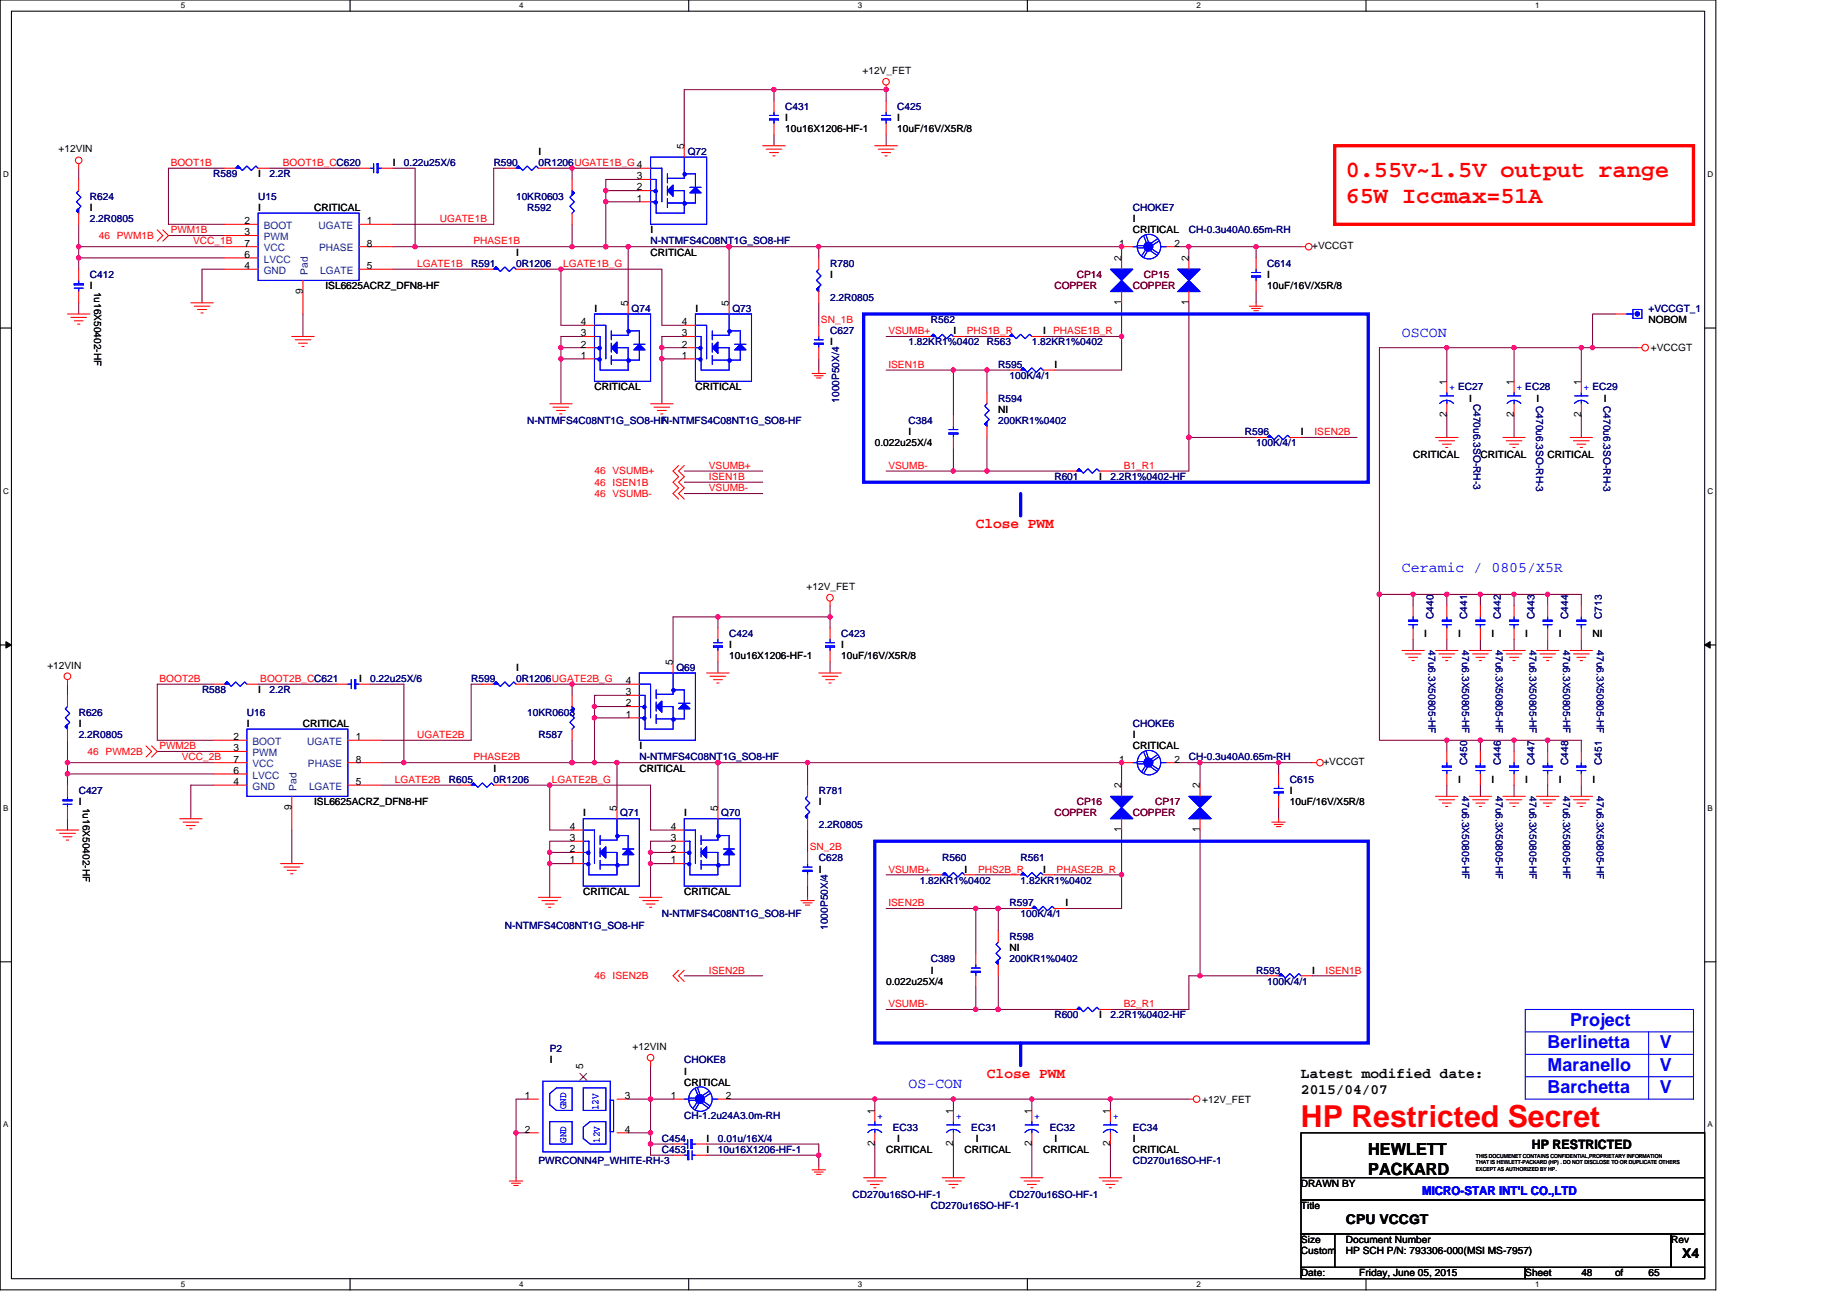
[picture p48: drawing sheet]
<svg xmlns="http://www.w3.org/2000/svg" width="297mm" height="210mm" viewBox="0 0 297 210" stroke-linecap="round" stroke-linejoin="round" font-family="sans-serif">
<defs><g id="words">
<text font-size="4.9" fill="#f00" x="209.2" y="181.3">HP Restricted Secret</text>
<g font-size="3.8" fill="#f00">
<text x="216.4" y="28.4">0.55V~1.5V output range</text>
<text x="216.4" y="32.7">65W Iccmax=51A</text>
</g>
<g font-size="2.9" fill="#00f">
<text x="252.5" y="165">Project</text>
<text x="248.9" y="172.2">Maranello</text>
<text x="248.9" y="168.6">Berlinetta</text>
<text x="266.9" y="168.6">V</text>
<text x="266.9" y="172.2">V</text>
<text x="248.9" y="175.8">Barchetta</text>
<text x="266.9" y="175.8">V</text>
</g>
<g font-size="2.7">
<text x="220" y="185.7">HEWLETT</text>
<text x="220" y="188.9">PACKARD</text>
</g>
<g font-size="2.3" fill="#00f">
<text x="225.5" y="54.1">OSCON</text>
<text x="225.5" y="92">Ceramic / 0805/X5R</text>
<text x="146.1" y="175">OS-CON</text>
</g>
<g font-size="2.3" fill="#f00">
<text x="156.9" y="84.9">Close PWM</text>
<text x="158.7" y="173.2">Close PWM</text>
</g>
<g font-size="2.3">
<text x="209.2" y="173.2">Latest modified date:</text>
<text x="209.2" y="175.9">2015/04/07</text>
</g>
<g font-size="2.2">
<text x="216.4" y="196.8">CPU VCCGT</text>
<text x="270.5" y="202.2">X4</text>
</g>
<text font-size="2.1" x="246.4" y="184.8">HP RESTRICTED</text>
<text font-size="2" fill="#00f" x="228.7" y="192.1">MICRO-STAR INT'L CO.,LTD</text>
<g font-size="1.6">
<text x="138.7" y="11.9">+12V_FET</text>
<text x="110" y="24" transform="rotate(-90 110 24)">5</text>
<text x="126.3" y="21.3">10u16X1206-HF-1</text>
<text x="126.3" y="19.5">I</text>
<text x="144.3" y="21.3">10uF/16V/X5R/8</text>
<text x="144.3" y="19.5">I</text>
<text x="9.4" y="24.5">+12VIN</text>
<text x="41.5" y="28.5">I</text>
<text x="63.2" y="26.7">I</text>
<text x="86.6" y="24.9">I</text>
<text x="102.4" y="28.8">3</text>
<text x="14.5" y="33.9">I</text>
<text x="41.5" y="33.9">I</text>
<text x="50.5" y="33.9">CRITICAL</text>
<text x="102.4" y="30.6">2</text>
<text x="102.4" y="32.4">1</text>
<text x="182.2" y="35.7">I</text>
<text x="39.3" y="36">2</text>
<text x="39.3" y="39.6">7</text>
<text x="39.3" y="37.8">3</text>
<text x="39.3" y="41.4">6</text>
<text x="59" y="39.6">8</text>
<text x="59" y="36">1</text>
<text x="83" y="41.1">I</text>
<text x="104.6" y="37.5">I</text>
<text x="104.6" y="41.1">CRITICAL</text>
<text x="180" y="39.6">1</text>
<text x="182.2" y="37.5">CRITICAL</text>
<text x="188.9" y="39.6">2</text>
<text x="211" y="40">+VCCGT</text>
<text x="14.5" y="46.5">I</text>
<text x="15.2" y="46.9" transform="rotate(90 15.2 46.9)">1u16X50402-HF</text>
<text x="39.3" y="43.3">4</text>
<text x="48.7" y="47.3" transform="rotate(-90 48.7 47.3)">9</text>
<text x="52.3" y="46.5">ISL6625ACRZ_DFN8-HF</text>
<text x="59" y="43.3">5</text>
<text x="133.5" y="44.7">I</text>
<text x="180.4" y="42" transform="rotate(-90 180.4 42)">2</text>
<text x="191.2" y="42" transform="rotate(-90 191.2 42)">2</text>
<text x="203.8" y="46.5">10uF/16V/X5R/8</text>
<text x="203.8" y="44.7">I</text>
<text x="93.4" y="52.3">4</text>
<text x="95.6" y="50.1">I</text>
<text x="101" y="49.2" transform="rotate(-90 101 49.2)">5</text>
<text x="109.7" y="52.3">4</text>
<text x="111.8" y="50.1">I</text>
<text x="117.2" y="49.2" transform="rotate(-90 117.2 49.2)">5</text>
<text x="153.3" y="53.7">I</text>
<text x="167.7" y="53.7">I</text>
<text x="180.4" y="49.1" transform="rotate(-90 180.4 49.1)">1</text>
<text x="191.2" y="49.1" transform="rotate(-90 191.2 49.1)">1</text>
<text x="265.1" y="51.9">NOBOM</text>
<text x="93.4" y="55.9">2</text>
<text x="93.4" y="54.1">3</text>
<text x="93.4" y="57.7">1</text>
<text x="109.7" y="55.9">2</text>
<text x="109.7" y="54.1">3</text>
<text x="109.7" y="57.7">1</text>
<text x="133.5" y="55.5">I</text>
<text x="169.6" y="59.1">I</text>
<text x="265.5" y="56.4">+VCCGT</text>
<text x="95.6" y="62.8">CRITICAL</text>
<text x="111.8" y="62.8">CRITICAL</text>
<text x="232.7" y="61.8" transform="rotate(-90 232.7 61.8)">1</text>
<text x="236.3" y="64.6">I</text>
<text x="243.5" y="61.8" transform="rotate(-90 243.5 61.8)">1</text>
<text x="247.1" y="64.6">I</text>
<text x="254.3" y="61.8" transform="rotate(-90 254.3 61.8)">1</text>
<text x="257.9" y="64.6">I</text>
<text x="140.7" y="71.8">0.022u25X/4</text>
<text x="146.1" y="70">I</text>
<text x="160.5" y="66.4">NI</text>
<text x="209.2" y="70">I</text>
<text x="232.7" y="67.1" transform="rotate(-90 232.7 67.1)">2</text>
<text x="243.5" y="67.1" transform="rotate(-90 243.5 67.1)">2</text>
<text x="254.3" y="67.1" transform="rotate(-90 254.3 67.1)">2</text>
<text x="176.8" y="77.2">I</text>
<text x="227.3" y="73.6">CRITICAL</text>
<text x="238.1" y="73.6">CRITICAL</text>
<text x="248.9" y="73.6">CRITICAL</text>
<text x="129.7" y="94.8">+12V_FET</text>
<text x="7.6" y="107.5">+12VIN</text>
<text x="83" y="107.8">I</text>
<text x="108.2" y="106.9" transform="rotate(-90 108.2 106.9)">5</text>
<text x="117.3" y="106">10u16X1206-HF-1</text>
<text x="117.3" y="104.2">I</text>
<text x="135.3" y="106">10uF/16V/X5R/8</text>
<text x="135.3" y="104.2">I</text>
<text x="229.1" y="102.4">I</text>
<text x="234.5" y="102.4">I</text>
<text x="239.9" y="102.4">I</text>
<text x="245.3" y="102.4">I</text>
<text x="250.7" y="102.4">I</text>
<text x="256.1" y="102.4">NI</text>
<text x="41.5" y="111.4">I</text>
<text x="57.7" y="109.6">I</text>
<text x="100.6" y="113.6">2</text>
<text x="100.6" y="111.8">3</text>
<text x="100.6" y="110">4</text>
<text x="12.7" y="116.9">I</text>
<text x="37.5" y="119">2</text>
<text x="39.7" y="116.9">I</text>
<text x="48.7" y="116.9">CRITICAL</text>
<text x="57.2" y="119">1</text>
<text x="100.6" y="115.4">1</text>
<text x="182.2" y="118.7">I</text>
<text x="37.5" y="122.6">7</text>
<text x="37.5" y="120.8">3</text>
<text x="37.5" y="124.4">6</text>
<text x="57.2" y="122.6">8</text>
<text x="79.4" y="124.1">I</text>
<text x="102.8" y="120.5">I</text>
<text x="102.8" y="124.1">CRITICAL</text>
<text x="180" y="122.6">1</text>
<text x="182.2" y="120.5">CRITICAL</text>
<text x="188.9" y="122.6">2</text>
<text x="212.8" y="123">+VCCGT</text>
<text x="234.5" y="125.9">I</text>
<text x="239.9" y="125.9">I</text>
<text x="245.3" y="125.9">I</text>
<text x="250.7" y="125.9">I</text>
<text x="256.1" y="125.9">I</text>
<text x="12.7" y="129.5">I</text>
<text x="13.3" y="129.8" transform="rotate(90 13.3 129.8)">1u16X50402-HF</text>
<text x="37.5" y="126.2">4</text>
<text x="46.9" y="130.2" transform="rotate(-90 46.9 130.2)">9</text>
<text x="50.5" y="129.5">ISL6625ACRZ_DFN8-HF</text>
<text x="57.2" y="126.2">5</text>
<text x="93.8" y="131.3">I</text>
<text x="99.2" y="130.4" transform="rotate(-90 99.2 130.4)">5</text>
<text x="110" y="131.3">I</text>
<text x="115.4" y="130.4" transform="rotate(-90 115.4 130.4)">5</text>
<text x="131.7" y="129.5">I</text>
<text x="180.4" y="126.8" transform="rotate(-90 180.4 126.8)">2</text>
<text x="193" y="126.8" transform="rotate(-90 193 126.8)">2</text>
<text x="207.4" y="129.5">10uF/16V/X5R/8</text>
<text x="207.4" y="127.7">I</text>
<text x="91.6" y="137">2</text>
<text x="91.6" y="135.2">3</text>
<text x="91.6" y="133.4">4</text>
<text x="107.9" y="137">2</text>
<text x="107.9" y="135.2">3</text>
<text x="107.9" y="133.4">4</text>
<text x="180.4" y="133.8" transform="rotate(-90 180.4 133.8)">1</text>
<text x="193" y="133.8" transform="rotate(-90 193 133.8)">1</text>
<text x="91.6" y="138.8">1</text>
<text x="93.8" y="143.9">CRITICAL</text>
<text x="107.9" y="138.8">1</text>
<text x="110" y="143.9">CRITICAL</text>
<text x="131.7" y="140.3">I</text>
<text x="155.1" y="140.3">I</text>
<text x="167.7" y="140.3">I</text>
<text x="171.4" y="145.7">I</text>
<text x="162.3" y="152.9">NI</text>
<text x="142.5" y="158.3">0.022u25X/4</text>
<text x="149.7" y="156.5">I</text>
<text x="211" y="156.5">I</text>
<text x="176.8" y="163.7">I</text>
<text x="88.4" y="171">I</text>
<text x="93.8" y="171.9" transform="rotate(-90 93.8 171.9)">5</text>
<text x="101.7" y="168.8">+12VIN</text>
<text x="110" y="172.8">I</text>
<text x="84.4" y="176.7">1</text>
<text x="100.5" y="176.7">3</text>
<text x="107.9" y="176.7">1</text>
<text x="110" y="174.6">CRITICAL</text>
<text x="116.7" y="176.7">2</text>
<text x="140.7" y="179.1" transform="rotate(-90 140.7 179.1)">1</text>
<text x="153.3" y="179.1" transform="rotate(-90 153.3 179.1)">1</text>
<text x="165.9" y="179.1" transform="rotate(-90 165.9 179.1)">1</text>
<text x="178.6" y="179.1" transform="rotate(-90 178.6 179.1)">1</text>
<text x="193.4" y="177.3">+12V_FET</text>
<text x="84.4" y="182.1">2</text>
<text x="100.5" y="182.1">4</text>
<text x="113.6" y="183.6">I</text>
<text x="113.6" y="185.4">I</text>
<text x="140.7" y="184.3" transform="rotate(-90 140.7 184.3)">2</text>
<text x="142.5" y="185.4">CRITICAL</text>
<text x="144.3" y="183.6">I</text>
<text x="153.3" y="184.3" transform="rotate(-90 153.3 184.3)">2</text>
<text x="155.1" y="185.4">CRITICAL</text>
<text x="156.9" y="183.6">I</text>
<text x="165.9" y="184.3" transform="rotate(-90 165.9 184.3)">2</text>
<text x="167.7" y="185.4">CRITICAL</text>
<text x="169.6" y="183.6">I</text>
<text x="178.6" y="184.3" transform="rotate(-90 178.6 184.3)">2</text>
<text x="182.2" y="183.6">I</text>
<text x="182.2" y="185.4">CRITICAL</text>
<text x="209.2" y="190.8">DRAWN BY</text>
<text x="209.2" y="194.4">Title</text>
<text x="209.2" y="201.6">Custom</text>
<text x="209.2" y="199.8">Size</text>
<text x="216.4" y="201.6">HP SCH P/N: 793306-000(MSI MS-7957)</text>
<text x="216.4" y="199.8">Document Number</text>
<text x="268.7" y="199.8">Rev</text>
<text x="209.2" y="205.2">Date:</text>
<text x="218.6" y="205.2">Friday, June 05, 2015</text>
<text x="245.3" y="205.2">Sheet</text>
<text x="254.3" y="205.2">48</text>
<text x="259.7" y="205.2">of</text>
<text x="265.1" y="205.2">65</text>
</g>
<g font-size="1.6" fill="#000080">
<text x="126.3" y="17.7">C431</text>
<text x="144.3" y="17.7">C425</text>
<text x="34.3" y="28.5">R589</text>
<text x="43.3" y="28.5">2.2R</text>
<text x="65" y="26.7">0.22u25X/6</text>
<text x="79.4" y="26.7">R590</text>
<text x="86.6" y="26.7">0R1206UGATE1B_G 4</text>
<text x="110.6" y="24.9">Q72</text>
<text x="14.5" y="32.1">R624</text>
<text x="14.5" y="35.7">2.2R0805</text>
<text x="41.5" y="32.1">U15</text>
<text x="83" y="32.1">10KR0603</text>
<text x="84.8" y="33.9">R592</text>
<text x="182.2" y="33.9">CHOKE7</text>
<text x="104.6" y="39.3">N-NTMFS4C08NT1G_SO8-HF</text>
<text x="191.2" y="37.5">CH-0.3u40A0.65m-RH</text>
<text x="14.5" y="44.7">C412</text>
<text x="75.8" y="42.9">R591</text>
<text x="83" y="42.9">0R1206</text>
<text x="133.5" y="42.9">R780</text>
<text x="203.8" y="42.9">C614</text>
<text x="101.6" y="50.1">Q74</text>
<text x="117.8" y="50.1">Q73</text>
<text x="133.5" y="48.3">2.2R0805</text>
<text x="133.5" y="53.7">C627</text>
<text x="149.7" y="51.9">R562</text>
<text x="265.1" y="50.1">+VCCGT_1</text>
<text x="146.1" y="55.5">1.82KR1%0402</text>
<text x="158.7" y="55.5">R563</text>
<text x="160.5" y="59.1">R595</text>
<text x="165.9" y="55.5">1.82KR1%0402</text>
<text x="135" y="64.7" transform="rotate(-90 135 64.7)">1000P50X/4</text>
<text x="160.5" y="64.6">R594</text>
<text x="162.3" y="60.9">100K/4/1</text>
<text x="234.5" y="62.8">EC27</text>
<text x="237" y="64.9" transform="rotate(90 237 64.9)">C470u6.3SO-RH-3</text>
<text x="245.3" y="62.8">EC28</text>
<text x="247.1" y="65.3" transform="rotate(90 247.1 65.3)">C470u6.3SO-RH-3</text>
<text x="256.1" y="62.8">EC29</text>
<text x="257.9" y="65.3" transform="rotate(90 257.9 65.3)">C470u6.3SO-RH-3</text>
<text x="84.8" y="68.2">N-NTMFS4C08NT1G_SO8-HF</text>
<text x="106.4" y="68.2">N-NTMFS4C08NT1G_SO8-HF</text>
<text x="146.1" y="68.2">C384</text>
<text x="160.5" y="68.2">200KR1%0402</text>
<text x="200.2" y="70">R596</text>
<text x="202" y="71.8">100K/4/1</text>
<text x="169.6" y="77.2">R601</text>
<text x="178.6" y="77.2">2.2R1%0402-HF</text>
<text x="230.5" y="99.5" transform="rotate(-90 230.5 99.5)">C440</text>
<text x="236" y="99.5" transform="rotate(-90 236 99.5)">C441</text>
<text x="241.4" y="99.5" transform="rotate(-90 241.4 99.5)">C442</text>
<text x="246.8" y="99.5" transform="rotate(-90 246.8 99.5)">C443</text>
<text x="252.2" y="99.5" transform="rotate(-90 252.2 99.5)">C444</text>
<text x="257.6" y="99.5" transform="rotate(-90 257.6 99.5)">C713</text>
<text x="108.8" y="107.8">Q69</text>
<text x="117.3" y="102.4">C424</text>
<text x="135.3" y="102.4">C423</text>
<text x="229.7" y="104.6" transform="rotate(90 229.7 104.6)">47u6.3X50805-HF</text>
<text x="235.2" y="104.6" transform="rotate(90 235.2 104.6)">47u6.3X50805-HF</text>
<text x="240.6" y="104.6" transform="rotate(90 240.6 104.6)">47u6.3X50805-HF</text>
<text x="246" y="104.6" transform="rotate(90 246 104.6)">47u6.3X50805-HF</text>
<text x="251.4" y="104.6" transform="rotate(90 251.4 104.6)">47u6.3X50805-HF</text>
<text x="256.8" y="104.6" transform="rotate(90 256.8 104.6)">47u6.3X50805-HF</text>
<text x="32.5" y="111.4">R588</text>
<text x="43.3" y="111.4">2.2R</text>
<text x="59.5" y="109.6">0.22u25X/6</text>
<text x="75.8" y="109.6">R599</text>
<text x="83" y="109.6">0R1206UGATE2B_G</text>
<text x="12.7" y="115">R626</text>
<text x="12.7" y="118.7">2.2R0805</text>
<text x="39.7" y="115">U16</text>
<text x="84.8" y="115">10KR0603</text>
<text x="86.6" y="118.7">R587</text>
<text x="182.2" y="116.9">CHOKE6</text>
<text x="72.2" y="125.9">R605</text>
<text x="79.4" y="125.9">0R1206</text>
<text x="102.8" y="122.3">N-NTMFS4C08NT1G_SO8-HF</text>
<text x="191.2" y="122.3">CH-0.3u40A0.65m-RH</text>
<text x="207.4" y="125.9">C615</text>
<text x="236" y="123" transform="rotate(-90 236 123)">C450</text>
<text x="241.4" y="123" transform="rotate(-90 241.4 123)">C446</text>
<text x="246.8" y="123" transform="rotate(-90 246.8 123)">C447</text>
<text x="252.2" y="123" transform="rotate(-90 252.2 123)">C448</text>
<text x="257.6" y="123" transform="rotate(-90 257.6 123)">C451</text>
<text x="12.7" y="127.7">C427</text>
<text x="99.8" y="131.3">Q71</text>
<text x="116" y="131.3">Q70</text>
<text x="131.7" y="127.7">R781</text>
<text x="235.2" y="128" transform="rotate(90 235.2 128)">47u6.3X50805-HF</text>
<text x="240.6" y="128" transform="rotate(90 240.6 128)">47u6.3X50805-HF</text>
<text x="246" y="128" transform="rotate(90 246 128)">47u6.3X50805-HF</text>
<text x="251.4" y="128" transform="rotate(90 251.4 128)">47u6.3X50805-HF</text>
<text x="256.8" y="128" transform="rotate(90 256.8 128)">47u6.3X50805-HF</text>
<text x="131.7" y="133.1">2.2R0805</text>
<text x="131.7" y="138.5">C628</text>
<text x="147.9" y="142.1">1.82KR1%0402</text>
<text x="151.5" y="138.5">R560</text>
<text x="164.1" y="138.5">R561</text>
<text x="164.1" y="142.1">1.82KR1%0402</text>
<text x="81.2" y="149.3">N-NTMFS4C08NT1G_SO8-HF</text>
<text x="106.4" y="147.5">N-NTMFS4C08NT1G_SO8-HF</text>
<text x="133.2" y="149.5" transform="rotate(-90 133.2 149.5)">1000P50X/4</text>
<text x="162.3" y="145.7">R597</text>
<text x="164.1" y="147.5">100K/4/1</text>
<text x="149.7" y="154.7">C389</text>
<text x="162.3" y="151.1">R598</text>
<text x="162.3" y="154.7">200KR1%0402</text>
<text x="202" y="156.5">R593</text>
<text x="203.8" y="158.3">100K/4/1</text>
<text x="169.6" y="163.7">R600</text>
<text x="178.6" y="163.7">2.2R1%0402-HF</text>
<text x="88.4" y="169.1">P2</text>
<text x="110" y="171">CHOKE8</text>
<text x="110" y="180">CH-1.2u24A3.0m-RH</text>
<text x="106.4" y="183.6">C454</text>
<text x="106.4" y="185.4">C453</text>
<text x="115.5" y="183.6">0.01u/16X/4</text>
<text x="115.5" y="185.4">10u16X1206-HF-1</text>
<text x="143.6" y="181.8">EC33</text>
<text x="156.2" y="181.8">EC31</text>
<text x="168.8" y="181.8">EC32</text>
<text x="182.2" y="181.8">EC34</text>
<text x="86.6" y="187.2">PWRCONN4P_WHITE-RH-3</text>
<text x="182.2" y="187.2">CD270u16SO-HF-1</text>
<text x="137.1" y="192.6">CD270u16SO-HF-1</text>
<text x="149.7" y="194.4">CD270u16SO-HF-1</text>
<text x="162.3" y="192.6">CD270u16SO-HF-1</text>
</g>
<g font-size="1.6" fill="#f00">
<text x="27.4" y="26.7">BOOT1B</text>
<text x="45.5" y="26.7">BOOT1B_CC620</text>
<text x="70.7" y="35.7">UGATE1B</text>
<text x="15.9" y="38.4">46 PWM1B</text>
<text x="27.4" y="37.5">PWM1B</text>
<text x="31" y="39.3">VCC_1B</text>
<text x="76.1" y="39.3">PHASE1B</text>
<text x="67.1" y="42.9">LGATE1B</text>
<text x="90.6" y="42.9">LGATE1B_G</text>
<text x="132" y="51.9">SN_1B</text>
<text x="142.9" y="53.7">VSUMB+</text>
<text x="155.5" y="53.7">PHS1B_R</text>
<text x="169.4" y="53.7">PHASE1B_R</text>
<text x="142.9" y="59.1">ISEN1B</text>
<text x="211.4" y="70">ISEN2B</text>
<text x="95.6" y="76.3">46 VSUMB+</text>
<text x="114" y="77.2">ISEN1B</text>
<text x="114" y="75.4">VSUMB+</text>
<text x="142.9" y="75.4">VSUMB-</text>
<text x="180.7" y="75.4">B1_R1</text>
<text x="95.6" y="78.1">46 ISEN1B</text>
<text x="95.6" y="79.9">46 VSUMB-</text>
<text x="114" y="79">VSUMB-</text>
<text x="25.7" y="109.6">BOOT2B</text>
<text x="41.9" y="109.6">BOOT2B_CC621</text>
<text x="67.1" y="118.7">UGATE2B</text>
<text x="14.1" y="121.4">46 PWM2B</text>
<text x="25.7" y="120.5">PWM2B</text>
<text x="29.2" y="122.3">VCC_2B</text>
<text x="63.5" y="125.9">LGATE2B</text>
<text x="76.1" y="122.3">PHASE2B</text>
<text x="88.8" y="125.9">LGATE2B_G</text>
<text x="130.2" y="136.7">SN_2B</text>
<text x="142.9" y="140.3">VSUMB+</text>
<text x="157.3" y="140.3">PHS2B_R</text>
<text x="169.9" y="140.3">PHASE2B_R</text>
<text x="142.9" y="145.7">ISEN2B</text>
<text x="95.6" y="157.4">46 ISEN2B</text>
<text x="114" y="156.5">ISEN2B</text>
<text x="142.9" y="161.9">VSUMB-</text>
<text x="180.7" y="161.9">B2_R1</text>
<text x="213.2" y="156.5">ISEN1B</text>
</g>
<g font-size="1.6" fill="#004080">
<text x="42.4" y="36.8">BOOT</text>
<text x="42.4" y="40.4">VCC</text>
<text x="42.4" y="38.6">PWM</text>
<text x="51.2" y="36.8">UGATE</text>
<text x="51.3" y="40.4">PHASE</text>
<text x="42.4" y="42.2">LVCC</text>
<text x="42.4" y="44">GND</text>
<text x="49.5" y="44.2" transform="rotate(-90 49.5 44.2)">Pad</text>
<text x="51.5" y="44">LGATE</text>
<text x="40.6" y="119.8">BOOT</text>
<text x="49.4" y="119.8">UGATE</text>
<text x="40.6" y="123.4">VCC</text>
<text x="40.6" y="121.6">PWM</text>
<text x="40.6" y="125.2">LVCC</text>
<text x="49.5" y="123.4">PHASE</text>
<text x="40.6" y="127">GND</text>
<text x="47.7" y="127.1" transform="rotate(-90 47.7 127.1)">Pad</text>
<text x="49.7" y="127">LGATE</text>
</g>
<g font-size="1.6" fill="#800000">
<text x="169.6" y="46.5">COPPER</text>
<text x="173.2" y="44.7">CP14</text>
<text x="182.2" y="46.5">COPPER</text>
<text x="184" y="44.7">CP15</text>
<text x="169.6" y="131.3">COPPER</text>
<text x="173.2" y="129.5">CP16</text>
<text x="182.2" y="131.3">COPPER</text>
<text x="185.8" y="129.5">CP17</text>
</g>
<g font-size="1.6" fill="#00f">
<text x="233.1" y="61.8" transform="rotate(90 233.1 61.8)">+</text>
<text x="243.9" y="61.8" transform="rotate(90 243.9 61.8)">+</text>
<text x="254.7" y="61.8" transform="rotate(90 254.7 61.8)">+</text>
<text x="91" y="178.4" transform="rotate(-90 91 178.4)">GND</text>
<text x="96.3" y="178.5" transform="rotate(-90 96.3 178.5)">12V</text>
<text x="141.1" y="179.1" transform="rotate(90 141.1 179.1)">+</text>
<text x="153.8" y="179.1" transform="rotate(90 153.8 179.1)">+</text>
<text x="166.4" y="179.1" transform="rotate(90 166.4 179.1)">+</text>
<text x="179" y="179.1" transform="rotate(90 179 179.1)">+</text>
<text x="91" y="183.8" transform="rotate(-90 91 183.8)">GND</text>
<text x="96.5" y="183.8" transform="rotate(-90 96.5 183.8)">12V</text>
</g>
<g font-size="1.3">
<text x="29.1" y="1.4">5</text>
<text x="83.5" y="1.4">4</text>
<text x="138" y="1.4">3</text>
<text x="192.4" y="1.4">2</text>
<text x="246.9" y="1.4">1</text>
<text x=".5" y="28.4">D</text>
<text x="274.6" y="28.4">D</text>
<text x=".5" y="79.4">C</text>
<text x="274.6" y="79.4">C</text>
<text x=".5" y="130.3">B</text>
<text x="274.6" y="130.3">B</text>
<text x=".5" y="181.3">A</text>
<text x="274.6" y="181.3">A</text>
<text x="29.1" y="206.9">5</text>
<text x="83.5" y="206.9">4</text>
<text x="138" y="206.9">3</text>
<text x="192.4" y="206.9">2</text>
<text x="246.9" y="206.9">1</text>
</g>
<g font-size=".9">
<text x="237.4" y="186.2">THIS DOCUMENET CONTAINS CONFIDENTIAL,PROPRIETARY INFORMATION</text>
<text x="237.4" y="187.2">THAT IS HEWLETT-PACKARD (HP) . DO NOT DISCLOSE TO OR DUPLICATE OTHERS</text>
<text x="237.4" y="188.2">EXCEPT AS AUTHORIZED BY HP.</text>
</g>
</g></defs>
<path d="M0 0h275.9v207.4h-275.9zM1.8 1.8h272.3v203.8h-272.3z" fill="none" stroke="#000" stroke-width=".17"/>
<g fill="#fff">
<path d="M29.1 .2h.7v1.4h-.7z"/>
<path d="M29.1 205.8h.7v1.4h-.7z"/>
</g>
<path d="M56.3 0v1.8M56.3 205.6v1.8" fill="none" stroke="#000" stroke-width=".17"/>
<g fill="#fff">
<path d="M83.5 .2h.7v1.4h-.7z"/>
<path d="M83.5 205.8h.7v1.4h-.7z"/>
</g>
<path d="M110.8 0v1.8M110.8 205.6v1.8" fill="none" stroke="#000" stroke-width=".17"/>
<g fill="#fff">
<path d="M138 .2h.7v1.4h-.7z"/>
<path d="M138 205.8h.7v1.4h-.7z"/>
</g>
<path d="M165.2 0v1.8M165.2 205.6v1.8" fill="none" stroke="#000" stroke-width=".17"/>
<g fill="#fff">
<path d="M192.4 .2h.8v1.4h-.8z"/>
<path d="M192.4 205.8h.8v1.4h-.8z"/>
</g>
<path d="M219.7 0v1.8M219.7 205.6v1.8" fill="none" stroke="#000" stroke-width=".17"/>
<g fill="#fff">
<path d="M246.9 .2h.7v1.4h-.7z"/>
<path d="M246.9 205.8h.7v1.4h-.7z"/>
<path d="M.5 27.3h.9v1.4h-.9z"/>
<path d="M274.6 27.3h.9v1.4h-.9z"/>
<path d="M.5 78.2h.9v1.5h-.9z"/>
<path d="M274.6 78.2h.9v1.5h-.9z"/>
</g>
<path d="M0 52.7h1.8M274.1 52.7h1.8" fill="none" stroke="#000" stroke-width=".17"/>
<g fill="#fff">
<path d="M.5 129.2h.9v1.4h-.9z"/>
<path d="M274.6 129.2h.9v1.4h-.9z"/>
</g>
<path d="M0 103.7h1.8M274.1 103.7h1.8" fill="none" stroke="#000" stroke-width=".17"/>
<path d="M.9 103.2l.9 .5-.9 .5zM274.1 103.7l.9-.5v1z" fill="#000" stroke="#000" stroke-width=".16"/>
<g fill="#fff">
<path d="M.5 180.1h.9v1.4h-.9z"/>
<path d="M274.6 180.1h.9v1.4h-.9z"/>
</g>
<path d="M0 154.6h1.8M274.1 154.6h1.8M245.3 176.7h.1M209.2 182.1h64.9v10.9h-64.9zM209.2 193h64.9v5.4h-64.9zM209.2 198.4h5.4v5.4h-5.4zM209.2 189.4h64.9M214.6 198.4h54.1v5.4h-54.1zM268.7 198.4h5.4v5.4h-5.4zM209.2 203.8h36.1v1.8h-36.1zM245.3 203.8h28.8v1.8h-28.8z" fill="none" stroke="#000" stroke-width=".17"/>
<g fill="none" stroke="#800040" stroke-width=".17">
<path d="M124.5 14.4h18v1.8M124.5 14.4v1.8M124.5 14.4h-14.5v9M12.7 39.7h23.4M12.7 36.1v3.6M12.7 27.1v1.8M12.7 39.7v1.8M27.1 37.9h9M36.1 27.1h-9v9h9M43.3 27.1h14.4M63.2 27.1h3.6v12.6M63.2 39.7h3.6"/>
<path d="M66.8 39.7h25.2M81.2 27.1h-1.8v9h-16.2M88.4 27.1h3.6M92 27.1h10.8M92 39.7h5.4M92 27.1v1.8M92 36.1v3.6M97.4 30.6h5.4M97.4 32.4h5.4M97.4 32.4v7.3M97.4 30.6v1.8M97.4 39.7h3.6"/>
<path d="M101 39.7v9M101 39.7h16.3M102.8 28.9h-5.4v1.7M117.3 39.7h14.4M117.3 39.7v9M124.5 21.6v1.8M131.7 39.7h48.7v1.8M131.7 39.7v1.8M142.5 21.6v1.8M189.4 39.7h1.8M191.2 39.7v1.8M191.2 39.7h10.8"/>
<path d="M202 39.7v1.8M202 39.7h7.2M12.7 41.5v1.8M12.7 41.5h23.4M12.7 48.7v1.8M36.1 43.3h-3.6v5.4M48.7 50.5v3.6M63.2 43.3h14.4M84.8 43.3h5.4M90.2 43.3h16.2v9h3.6M90.2 57.7v7.2M90.2 43.3v9h3.6"/>
<path d="M90.2 55.9v1.8M90.2 55.9h3.6M90.2 57.7h3.6M93.8 54.1h-3.6v1.8M106.4 57.7v7.2M106.4 55.9v1.8M106.4 55.9h3.6M106.4 57.7h3.6M110 54.1h-3.6v1.8M131.7 48.7v3.6M131.7 57.7v1.8M142.5 59.5h10.8"/>
<path d="M142.5 54.1h5.4M153.3 59.5v7.2M153.3 59.5h5.4M155.1 54.1h5.4M158.7 59.5v3.6M158.7 59.5h3.6M167.7 54.1h12.7M180.4 54.1v5.4h-10.8M180.4 48.7v5.4M191.2 48.7v21.6M202 46.9v1.8M232.7 55.9h10.8"/>
<path d="M232.7 55.9h-10.9v39.7M232.7 55.9v5.4M243.5 55.9h10.8M243.5 55.9v5.4M254.3 55.9h1.8M254.3 55.9v5.4M256.1 55.9h7.2M259.7 50.5h-3.6v5.4M110 77.5h12.7M110 75.7h12.7M110 79.4h12.7M142.5 75.7h10.8"/>
<path d="M153.3 72.1v3.6M153.3 75.7h5.4M158.7 70.3v5.4M158.7 75.7h12.7M191.2 70.3h10.8M191.2 70.3v5.4h-12.6M209.2 70.3h9M232.7 66.7v3.6M243.5 66.7v3.6M254.3 66.7v3.6M115.5 99.2h18v1.8M115.5 99.2v1.8"/>
<path d="M115.5 99.2h-7.3v7.2M133.5 97.4v1.8M221.8 95.6v23.4h10.9M221.8 95.6h5.5M227.3 95.6h5.4M227.3 95.6v1.8M232.7 95.6h5.4M232.7 95.6v1.8M238.1 95.6h5.4M238.1 95.6v1.8M243.5 95.6v1.8M243.5 95.6h5.4"/>
<path d="M248.9 95.6h5.4v1.8M248.9 95.6v1.8M10.9 119v3.6M10.9 110v1.8M34.3 110h-9v9h9M41.5 110h12.6M59.5 110h5.5v12.6M77.6 110h-1.8v9h-14.4M84.8 110h7.2M92 110h9M92 110v1.8M92 119v3.6"/>
<path d="M95.6 115.4h5.4M95.6 113.6h5.4M95.6 115.4v7.2M95.6 113.6v1.8M101 111.8h-5.4v1.8M115.5 106.4v1.8M133.5 106.4v1.8M227.3 102.8v1.8M232.7 119h5.4M232.7 102.8v1.8M232.7 119v1.8M238.1 119h5.4"/>
<path d="M238.1 119v1.8M238.1 102.8v1.8M243.5 102.8v1.8M243.5 119v1.8M243.5 119h5.4M248.9 119h5.4v1.8M248.9 102.8v1.8M248.9 119v1.8M254.3 102.8v1.8M10.9 124.4v1.8M10.9 131.6v1.9M10.9 122.6v1.8"/>
<path d="M10.9 124.4h23.4M10.9 122.6h23.4M25.3 120.8h9M34.3 126.2h-3.6v5.4M46.9 133.5v5.4M61.4 126.2h12.6M61.4 122.6h3.6M65 122.6h27M81.2 126.2h7.2M88.4 138.9h3.6M88.4 138.9v5.4M88.4 126.2h16.2v7.3h3.6"/>
<path d="M88.4 126.2v7.3h3.6M88.4 137.1v1.8M88.4 137.1h3.6M92 135.3h-3.6v1.8M92 122.6h3.6M95.6 122.6h3.6M99.2 122.6v7.2M99.2 122.6h16.3M104.6 138.9v5.4M104.6 137.1v1.8M104.6 137.1h3.6M104.6 138.9h3.6"/>
<path d="M108.2 135.3h-3.6v1.8M115.5 122.6h14.4M115.5 122.6v7.2M129.9 122.6h50.5v3.6M129.9 133.5v3.6M129.9 122.6v3.6M180.4 133.5v7.2M189.4 122.6h3.6M193 133.5v23.4M193 122.6v3.6M193 122.6h12.6M205.6 122.6h5.4"/>
<path d="M205.6 122.6v1.8M205.6 129.8v1.8M232.7 126.2v1.8M238.1 126.2v1.8M243.5 126.2v1.8M248.9 126.2v1.8M254.3 126.2v1.8M110 156.9h12.7M129.9 142.5v1.8M142.5 146.1h14.4M142.5 140.7h7.2M156.9 146.1v7.2"/>
<path d="M156.9 158.7v3.6M156.9 146.1h3.6M156.9 140.7h5.4M160.5 156.9v5.4M160.5 146.1v3.6M160.5 146.1h3.6M169.6 140.7h10.8M180.4 140.7v5.4h-9M193 156.9h10.8M193 156.9h-1.8v5.4h-12.6M211 156.9h7.2M84.8 176.7h-1.8v5.4"/>
<path d="M101 176.7h3.6M104.6 171.3v5.4M104.6 176.7v5.4M104.6 176.7h3.6M117.3 176.7h23.4M140.7 176.7h12.6M140.7 176.7v1.8M142.5 162.3h14.4M153.3 176.7v1.8M153.3 176.7h12.6M156.9 162.3h3.6M160.5 162.3h10.9"/>
<path d="M165.9 176.7h12.7M165.9 176.7v1.8M178.6 176.7v1.8M178.6 176.7h12.6M83 182.1h1.8M83 182.1v7.3M101 182.1h3.6M104.6 183.9v1.8h3.6M104.6 182.1v1.8M104.6 183.9h3.6M113.6 183.9h18.1v1.8M113.6 185.7h18.1"/>
<path d="M131.7 185.7v1.9M140.7 183.9v5.5M153.3 183.9v5.5M165.9 183.9v5.5M178.6 183.9v5.5"/>
</g>
<g fill="#f0f" stroke="#f0f" stroke-width=".17">
<circle cx="232.7" cy="55.9" r=".35"/>
<circle cx="165.9" cy="176.7" r=".35"/>
<circle cx="83" cy="182.1" r=".35"/>
<circle cx="104.6" cy="183.9" r=".35"/>
<circle cx="104.6" cy="182.1" r=".35"/>
<circle cx="131.7" cy="185.7" r=".35"/>
<circle cx="104.6" cy="176.7" r=".35"/>
<circle cx="232.7" cy="119" r=".35"/>
<circle cx="221.8" cy="95.6" r=".35"/>
<circle cx="178.6" cy="176.7" r=".35"/>
<circle cx="153.3" cy="176.7" r=".35"/>
<circle cx="140.7" cy="176.7" r=".35"/>
<circle cx="254.3" cy="55.9" r=".35"/>
<circle cx="243.5" cy="55.9" r=".35"/>
<circle cx="243.5" cy="95.6" r=".35"/>
<circle cx="238.1" cy="95.6" r=".35"/>
<circle cx="232.7" cy="95.6" r=".35"/>
<circle cx="227.3" cy="95.6" r=".35"/>
<circle cx="248.9" cy="119" r=".35"/>
<circle cx="243.5" cy="119" r=".35"/>
<circle cx="238.1" cy="119" r=".35"/>
<circle cx="88.4" cy="138.8" r=".35"/>
<circle cx="104.6" cy="138.8" r=".35"/>
<circle cx="115.4" cy="122.6" r=".35"/>
<circle cx="99.2" cy="122.6" r=".35"/>
<circle cx="95.6" cy="115.4" r=".35"/>
<circle cx="92" cy="122.6" r=".35"/>
<circle cx="160.5" cy="146.1" r=".35"/>
<circle cx="156.9" cy="146.1" r=".35"/>
<circle cx="92" cy="110" r=".35"/>
<circle cx="160.5" cy="162.3" r=".35"/>
<circle cx="133.5" cy="99.2" r=".35"/>
<circle cx="115.4" cy="99.2" r=".35"/>
<circle cx="90.2" cy="57.7" r=".35"/>
<circle cx="124.5" cy="14.4" r=".35"/>
<circle cx="142.5" cy="14.4" r=".35"/>
<circle cx="106.4" cy="57.7" r=".35"/>
<circle cx="117.2" cy="39.7" r=".35"/>
<circle cx="101" cy="39.7" r=".35"/>
<circle cx="88.4" cy="126.2" r=".35"/>
<circle cx="97.4" cy="39.7" r=".35"/>
<circle cx="97.4" cy="32.4" r=".35"/>
<circle cx="97.4" cy="30.6" r=".35"/>
<circle cx="153.3" cy="75.7" r=".35"/>
<circle cx="92" cy="39.7" r=".35"/>
<circle cx="191.2" cy="70.3" r=".35"/>
<circle cx="153.3" cy="59.5" r=".35"/>
<circle cx="158.7" cy="59.5" r=".35"/>
<circle cx="158.7" cy="75.7" r=".35"/>
<circle cx="191.2" cy="39.7" r=".35"/>
<circle cx="90.2" cy="43.3" r=".35"/>
<circle cx="92" cy="27" r=".35"/>
<circle cx="64.9" cy="122.6" r=".35"/>
<circle cx="180.4" cy="140.6" r=".35"/>
<circle cx="193" cy="156.9" r=".35"/>
<circle cx="193" cy="122.6" r=".35"/>
<circle cx="95.6" cy="113.6" r=".35"/>
<circle cx="88.4" cy="137" r=".35"/>
<circle cx="104.6" cy="137" r=".35"/>
<circle cx="106.4" cy="55.9" r=".35"/>
<circle cx="90.2" cy="55.9" r=".35"/>
<circle cx="180.4" cy="54.1" r=".35"/>
<circle cx="129.9" cy="122.6" r=".35"/>
<circle cx="180.4" cy="122.6" r=".35"/>
<circle cx="131.7" cy="39.7" r=".35"/>
<circle cx="180.4" cy="39.7" r=".35"/>
<circle cx="156.9" cy="162.3" r=".35"/>
<circle cx="12.6" cy="41.5" r=".35"/>
<circle cx="12.6" cy="39.7" r=".35"/>
<circle cx="10.8" cy="124.4" r=".35"/>
<circle cx="10.8" cy="122.6" r=".35"/>
<circle cx="66.7" cy="39.7" r=".35"/>
<circle cx="95.6" cy="122.6" r=".35"/>
<circle cx="202" cy="39.7" r=".35"/>
<circle cx="205.6" cy="122.6" r=".35"/>
<circle cx="256.1" cy="55.9" r=".35"/>
<circle cx="248.9" cy="95.6" r=".35"/>
</g>
<g fill="none" stroke="#f00" stroke-width=".17">
<path d="M124.5 16.2v1.8M124.5 19.8v1.8M142.5 13.7v.7M142.5 16.2v1.8M142.5 19.8v1.8M12.7 26.3v.8M12.7 28.9v1.7M12.7 34.3v1.8M25.3 37l.9 .9-.9 .9M26.2 37l.9 .9-.9 .9M36.1 39.7h5.4M36.1 36.1h5.4"/>
<path d="M36.1 37.9h5.4M36.1 27.1h1.8M41.5 27.1h1.8M57.7 27.1h1.8M57.7 39.7h5.5M57.7 36.1h5.5M61.4 27.1h1.8M81.2 27.1h1.8M86.6 27.1h1.8M92 28.9v1.7M92 34.3v1.8M102.8 27.1h1.8"/>
<path d="M102.8 30.6h1.8M102.8 28.9h1.8M102.8 32.4h1.8M110 23.4v1.9M122.7 23.4h3.6M123.2 24h2.5M123.8 24.5h1.4M124.3 25.1h.3M140.7 23.4h3.6M141.2 24h2.6M141.8 24.5h1.4M142.3 25.1h.4"/>
<path d="M180.4 39.7h1.8M187.6 39.7h1.8M209.2 39.7h.7M10.9 50.5h3.6M11.4 51h2.5M11.9 51.6h1.5M12.5 52.1h.3M12.7 43.3v1.8M12.7 46.9v1.8M30.7 48.7h3.6M31.2 49.2h2.6M31.8 49.8h1.4"/>
<path d="M32.3 50.3h.4M36.1 41.5h5.4M36.1 43.3h5.4M46.9 54.1h3.6M47.5 54.6h2.5M48 55.2h1.4M48.6 55.7h.3M48.7 45.1v5.4M57.7 43.3h5.5M77.6 43.3h1.8M83 43.3h1.8M93.8 55.9h1.8"/>
<path d="M93.8 54.1h1.8M93.8 52.3h1.8M93.8 57.7h1.8M101 48.7v1.8M110 55.9h1.8M110 54.1h1.8M110 52.3h1.8M110 57.7h1.8M117.3 48.7v1.8M131.7 59.5v.5M131.7 41.5v1.8M131.7 46.9v1.8"/>
<path d="M131.7 52.3v1.8M131.7 55.9v1.8M147.9 54.1h1.8M153.3 54.1h1.8M160.5 54.1h1.8M162.3 59.5h1.8M165.9 54.1h1.8M167.7 59.5h1.9M180.4 41.5v1.8M180.4 46.9v1.8M191.2 41.5v1.8M191.2 46.9v1.8"/>
<path d="M200.9 49.2h2.2M201.3 49.6h1.4M201.7 50h.7M202 41.5v1.8M202 45.1v1.8M202 48.7v.5M259.7 50.5h1.8M263.3 55.9h.8M88.4 64.9h3.6M88.9 65.5h2.6M89.5 66h1.4M90 66.5h.4"/>
<path d="M104.6 64.9h3.6M105.2 65.5h2.5M105.7 66h1.5M106.3 66.5h.3M109.1 74.8l-.9 .9 .9 .9-.9 .9 .9 .9-.9 1 .9 .8M110 74.8l-.9 .9 .9 .9-.9 .9 .9 .9-.9 1 .9 .8M130.6 60h2.2M131 60.4h1.4M131.3 60.8h.7M153.3 66.7v1.8M153.3 70.3v1.8M158.7 63.1v1.8"/>
<path d="M158.7 68.5v1.8M171.4 75.7h1.8M176.8 75.7h1.8M202 70.3h1.8M207.4 70.3h1.8M230.9 70.3h3.6M231.4 70.9h2.5M232 71.4h1.4M232.5 71.9h.4M232.7 61.3v1.8M232.7 64.9v1.8M241.7 70.3h3.6"/>
<path d="M242.2 70.9h2.5M242.8 71.4h1.4M243.3 71.9h.4M243.5 61.3v1.8M243.5 64.9v1.8M252.5 70.3h3.6M253 70.9h2.6M253.6 71.4h1.4M254.1 71.9h.4M254.3 61.3v1.8M254.3 64.9v1.8M133.5 96.7v.7"/>
<path d="M227.3 97.4v1.8M232.7 97.4v1.8M238.1 97.4v1.8M243.5 97.4v1.8M248.9 97.4v1.8M254.3 97.4v1.8M10.9 109.3v.7M10.9 111.8v1.8M10.9 117.2v1.8M23.5 119.9l.9 .9-.9 .9M24.4 119.9l.9 .9-.9 .9M34.3 119h5.4"/>
<path d="M34.3 110h1.8M39.7 110h1.8M54.1 110h1.8M55.9 119h5.5M57.7 110h1.8M77.6 110h1.8M83 110h1.8M92 111.8v1.8M92 117.2v1.8M101 110h1.8M101 113.6h1.8M101 111.8h1.8"/>
<path d="M101 115.4h1.8M108.2 106.4v1.8M113.6 108.2h3.7M114.2 108.7h2.5M114.7 109.3h1.5M115.3 109.8h.3M115.5 101v1.8M115.5 104.6v1.8M131.7 108.2h3.6M132.2 108.7h2.5M132.8 109.3h1.4M133.3 109.8h.4"/>
<path d="M133.5 101v1.8M133.5 104.6v1.8M225.5 104.6h3.6M226 105.1h2.5M226.5 105.7h1.5M227.1 106.2h.4M227.3 101v1.8M230.9 104.6h3.6M231.4 105.1h2.5M232 105.7h1.4M232.5 106.2h.4M232.7 101v1.8"/>
<path d="M236.3 104.6h3.6M236.8 105.1h2.5M237.4 105.7h1.4M237.9 106.2h.4M238.1 101v1.8M241.7 104.6h3.6M242.2 105.1h2.5M242.8 105.7h1.4M243.3 106.2h.4M243.5 101v1.8M247.1 104.6h3.6M247.6 105.1h2.6"/>
<path d="M248.2 105.7h1.4M248.7 106.2h.4M248.9 101v1.8M252.5 104.6h3.6M253 105.1h2.6M253.6 105.7h1.4M254.1 106.2h.4M254.3 101v1.8M9.1 133.5h3.6M9.6 134h2.5M10.1 134.5h1.5M10.7 135.1h.3"/>
<path d="M10.9 126.2v1.8M10.9 129.8v1.8M28.9 131.6h3.6M29.4 132.2h2.6M30 132.7h1.4M30.5 133.3h.4M34.3 122.6h5.4M34.3 120.8h5.4M34.3 124.4h5.4M34.3 126.2h5.4M45.1 138.9h3.6M45.7 139.4h2.5"/>
<path d="M46.2 139.9h1.4M46.9 128v5.5M55.9 122.6h5.5M55.9 126.2h5.5M74 126.2h1.8M79.4 126.2h1.8M92 137.1h1.8M92 135.3h1.8M92 133.5h1.8M92 138.9h1.8M99.2 129.8v1.8M108.2 137.1h1.8"/>
<path d="M108.2 135.3h1.8M108.2 133.5h1.8M108.2 138.9h1.8M115.5 129.8v1.8M129.9 126.2v1.8M129.9 131.6v1.9M129.9 137.1v1.8M180.4 126.2v1.8M180.4 131.6v1.9M180.4 122.6h1.8M187.6 122.6h1.8M193 126.2v1.8"/>
<path d="M193 131.6v1.9M204.5 132.2h2.2M204.9 132.5h1.5M205.3 132.9h.7M205.6 131.6v.6M205.6 124.4v1.8M205.6 128v1.8M211 122.6h.7M230.9 128h3.6M231.4 128.6h2.5M232 129.1h1.4M232.5 129.7h.4"/>
<path d="M232.7 120.8v1.8M232.7 124.4v1.8M236.3 128h3.6M236.8 128.6h2.5M237.4 129.1h1.4M237.9 129.7h.4M238.1 120.8v1.8M238.1 124.4v1.8M241.7 128h3.6M242.2 128.6h2.5M242.8 129.1h1.4M243.3 129.7h.4"/>
<path d="M243.5 120.8v1.8M243.5 124.4v1.8M247.1 128h3.6M247.6 128.6h2.6M248.2 129.1h1.4M248.7 129.7h.4M248.9 120.8v1.8M248.9 124.4v1.8M252.5 128h3.6M253 128.6h2.6M253.6 129.1h1.4M254.1 129.7h.4"/>
<path d="M254.3 120.8v1.8M254.3 124.4v1.8M46.7 140.5h.4M86.6 144.3h3.6M87.1 144.8h2.6M87.7 145.4h1.4M88.2 145.9h.4M102.8 144.3h3.6M103.4 144.8h2.5M103.9 145.4h1.4M104.5 145.9h.3M109.1 156l-.9 .9 .9 .9"/>
<path d="M110 156l-.9 .9 .9 .9M128.8 144.8h2.2M129.2 145.2h1.4M129.5 145.5h.7M129.9 144.3v.5M129.9 140.7v1.8M149.7 140.7h1.8M155.1 140.7h1.8M156.9 153.3v1.8M156.9 156.9v1.8M160.5 149.7v1.8M160.5 155.1v1.8"/>
<path d="M162.3 140.7h1.8M164.1 146.1h1.8M167.7 140.7h1.9M169.6 146.1h1.8M203.8 156.9h1.8M209.2 156.9h1.8M84.8 176.7h1.8M93.8 173.1h.1M99.2 176.7h1.8M104.6 170.6v.7M108.2 176.7h1.8M115.5 176.7h1.8"/>
<path d="M140.7 178.5v1.8M153.3 178.5v1.8M165.9 178.5v1.8M171.4 162.3h1.8M176.8 162.3h1.8M178.6 178.5v1.8M191.2 176.7h.7M81.9 189.9h2.2M82.3 190.2h1.4M82.6 190.6h.8M83 189.4v.5M84.8 182.1h1.8"/>
<path d="M99.2 182.1h1.8M108.2 183.9h1.8M108.2 185.7h1.8M111.8 183.9h1.8M111.8 185.7h1.8M130.6 188.1h2.2M131 188.4h1.4M131.3 188.8h.7M131.7 187.6v.5M138.9 189.4h3.6M139.4 189.9h2.6M140 190.4h1.4"/>
<path d="M140.5 191h.4M140.7 182.1v1.8M151.5 189.4h3.6M152.1 189.9h2.5M152.6 190.4h1.4M153.1 191h.4M153.3 182.1v1.8M164.1 189.4h3.6M164.7 189.9h2.5M165.2 190.4h1.5M165.8 191h.3M165.9 182.1v1.8"/>
<path d="M176.8 189.4h3.6M177.3 189.9h2.5M177.9 190.4h1.4M178.4 191h.3M178.6 182.1v1.8"/>
<circle cx="142.5" cy="13.1" r=".53"/>
<circle cx="12.7" cy="25.8" r=".53"/>
<circle cx="210.5" cy="39.7" r=".53"/>
<circle cx="264.6" cy="55.9" r=".53"/>
<circle cx="133.5" cy="96.1" r=".53"/>
<circle cx="10.8" cy="108.7" r=".54"/>
<circle cx="212.3" cy="122.6" r=".53"/>
<circle cx="104.6" cy="170.1" r=".53"/>
<circle cx="192.4" cy="176.7" r=".53"/>
</g>
<path d="M138.9 50.5h81.1v27h-81.1zM164.1 79.4v3.6M140.7 135.3h79.3v32.4h-79.3zM164.1 167.7v3.6" fill="none" stroke="#00f" stroke-width=".53"/>
<path d="M214.6 23.4h57.7v12.7h-57.7z" fill="none" stroke="#f00" stroke-width=".53"/>
<g fill="none" stroke="#00f" stroke-width=".17">
<path d="M123.8 19.1h1.4v.2h-1.4zM123.8 18.6h1.4M124.5 19.3v.5M124.5 18v.6M141.8 19.1h1.4v.2h-1.4zM141.8 18.6h1.4M142.5 19.3v.5M142.5 18v.6M12.7 30.6l-.4 .4 .7 .7-.7 .7 .7 .8-.7 .7 .4 .4M37.9 27.1l.4-.4 .7 .7 .7-.7 .7 .7 .7-.7 .4 .4M41.5 34.3h16.2v10.8h-16.2zM59.5 27.1h.6"/>
<path d="M60.1 26.3v1.5M60.6 26.3h.2v1.5h-.2zM60.8 27.1h.6M83 27.1l.4-.4 .7 .7 .7-.7 .7 .7 .7-.7 .4 .4M92 30.6l.4 .4-.8 .7 .8 .7-.8 .8 .8 .7-.4 .4M104.6 27.1h1.8v5.3M104.6 30.6h.9M104.6 28.9h.9v1.7M104.6 32.4h.9M104.6 25.3h9v10.8h-9zM105.5 30.6v3.7h4.5v-3.7h-1.9M107.3 27.9v1.5"/>
<path d="M107.3 29.9v1.5M107.3 31.9v1.5M110 25.3v3.4h-2.7M110 27.9h1.8v2.2M111 30.1h1.8M111.8 31v1.6h-4.5M182.2 39.7h.7M182.9 39.5h1.1M182.9 39.9h1.1M183.4 38.2a1.92 1.92 0 0 1 2.7 .1 1.92 1.92 0 0 1 0 2.7 1.92 1.92 0 0 1-2.7 .1 2.08 2.08 0 0 1 0-2.9zM184 38.1l.3 .8M184.3 37.9l.4 1"/>
<path d="M186.1 38.4l-1 .7M186.3 38.8l-1.1 .7M186.7 39.7h.9M11.9 46.3h1.5M11.9 45.6h1.5v.2h-1.5zM12.7 45.1v.5M12.7 46.3v.6M79.4 43.3l.4-.4 .7 .7 .7-.7 .7 .7 .7-.7 .4 .4M95.6 50.5h9v10.8h-9zM95.6 52.3h1.8v5.4M95.6 55.9h.9M95.6 54.1h.9v1.8"/>
<path d="M95.6 57.7h.9M96.5 55.9v3.6h4.5v-3.6h-2M98.3 53.2v1.4M98.3 55.2v1.4M98.3 57.2v1.4M101 50.5v3.4h-2.7M101 53.2h1.8v2.2M101.9 55.4h1.8M102.8 56.3v1.6h-4.5M111.8 50.5h9.1v10.8h-9.1zM111.8 52.3h1.8v5.4M111.8 55.9h1"/>
<path d="M111.8 54.1h1v1.8M111.8 57.7h1M112.8 55.9v3.6h4.5v-3.6h-2M114.6 53.2v1.4M114.6 55.2v1.4M114.6 57.2v1.4M117.3 50.5v3.4h-2.7M117.3 53.2h1.8v2.2M118.1 55.4h1.9M119.1 56.3v1.6h-4.5M131 55.2h1.4v.2h-1.4zM131 54.6h1.4"/>
<path d="M131.7 43.3l-.4 .3 .7 .8-.7 .7 .7 .7-.7 .7 .4 .4M131.7 55.4v.5M131.7 54.1v.5M149.7 54.1l.4-.4 .7 .8 .7-.8 .7 .8 .8-.8 .3 .4M162.3 54.1l.4-.4 .7 .8 .7-.8 .8 .8 .7-.8 .3 .4M164.1 59.5l.4-.4 .7 .8 .7-.8 .8 .8 .7-.8 .3 .4M184.3 40l-.7 1.1M184.5 40.4l-.5 .9M184.9 40.2l1.2 .9M185.2 40l1.1 .7M201.3 44.4h1.4v.1h-1.4zM201.3 43.8h1.4"/>
<path d="M202 44.5v.6M202 43.3v.5M261.5 50.5h1.1M262.6 49.8h1.5v1.4h-1.5zM152.6 69.1h1.4M152.6 69.6h1.4v.2h-1.4zM153.3 69.8v.5M153.3 68.5v.6M158.7 64.9l-.3 .4 .7 .7-.7 .7 .7 .7-.7 .8 .3 .3M173.2 75.7l.3-.3 .7 .7 .8-.7 .7 .7 .7-.7 .4 .3M203.8 70.3l.4-.3 .7 .7 .7-.7 .8 .7 .7-.7 .3 .3M231.5 64.9a1.48 1.48 0 0 1 1.2-.5 1.46 1.46 0 0 1 1.1 .5"/>
<path d="M231.6 63.6h2.2M232.7 64.4v.5M232.7 63.1v.5M242.4 64.9a1.45 1.45 0 0 1 2.2 0M242.4 63.6h2.2M243.5 64.4v.5M243.5 63.1v.5M253.2 64.9a1.45 1.45 0 0 1 2.2 0M253.2 63.6h2.2M254.3 64.4v.5M254.3 63.1v.5M226.5 99.7h1.5v.2h-1.5z"/>
<path d="M227.3 99.2v.5M232 99.7h1.4v.2h-1.4zM232.7 99.2v.5M237.4 99.7h1.4v.2h-1.4zM238.1 99.2v.5M242.8 99.7h1.4v.2h-1.4zM243.5 99.2v.5M248.2 99.7h1.4v.2h-1.4zM248.9 99.2v.5M253.6 99.7h1.4v.2h-1.4zM254.3 99.2v.5M10.9 113.6l-.4 .4 .7 .7-.7 .7 .7 .7-.7 .8 .4 .3"/>
<path d="M36.1 110l.4-.4 .7 .8 .7-.8 .7 .8 .7-.8 .4 .4M39.7 117.2h16.2v10.8h-16.2zM55.9 110h.6M56.5 109.3v1.4M57 109.3h.2v1.4h-.2zM57.2 110h.5M79.4 110l.4-.4 .7 .8 .7-.8 .7 .8 .7-.8 .4 .4M92 113.6l.4 .4-.8 .7 .8 .7-.8 .7 .8 .8-.4 .3M102.8 110h1.8v5.4M102.8 113.6h.9M102.8 111.8h.9v1.8M102.8 115.4h.9"/>
<path d="M102.8 108.2h9v10.8h-9zM103.7 113.6v3.6h4.5v-3.6h-1.9M105.5 110.9v1.5M105.5 112.9v1.4M105.5 114.9v1.4M108.2 108.2v3.4h-2.7M108.2 110.9h1.8v2.2M109.1 113.1h1.9M110 114v1.6h-4.5M114.7 103.3h1.5M114.7 103.9h1.5v.2h-1.5zM115.5 104.1v.5"/>
<path d="M115.5 102.8v.5M132.8 103.3h1.4M132.8 103.9h1.4v.2h-1.4zM133.5 104.1v.5M133.5 102.8v.5M226.5 100.4h1.5M227.3 100.4v.6M232 100.4h1.4M232.7 100.4v.6M237.4 100.4h1.4M238.1 100.4v.6M242.8 100.4h1.4"/>
<path d="M243.5 100.4v.6M248.2 100.4h1.4M248.9 100.4v.6M253.6 100.4h1.4M254.3 100.4v.6M10.1 129.3h1.5M10.1 128.6h1.5v.2h-1.5zM10.9 128v.6M10.9 129.3v.5M75.8 126.2l.3-.3 .8 .7 .7-.7 .7 .7 .7-.7 .4 .3M93.8 131.6h9v10.9h-9zM93.8 133.5h1.8v5.4"/>
<path d="M93.8 137.1h.9M93.8 135.3h.9v1.8M93.8 138.9h.9M94.7 137.1v3.6h4.5v-3.6h-2M96.5 134.3v1.5M96.5 136.3v1.5M96.5 138.3v1.5M99.2 131.6v3.5h-2.7M99.2 134.3h1.8v2.2M100.1 136.5h1.8M101 137.4v1.6h-4.5M110 131.6h9.1v10.9h-9.1z"/>
<path d="M110 133.5h1.8v5.4M110 137.1h1M110 135.3h1v1.8M110 138.9h1M111 137.1v3.6h4.5v-3.6h-2M112.8 134.3v1.5M112.8 136.3v1.5M112.8 138.3v1.5M115.5 131.6v3.5h-2.7M115.5 134.3h1.8v2.2M116.3 136.5h1.8M117.3 137.4v1.6h-4.5"/>
<path d="M129.2 139.9h1.4v.2h-1.4zM129.2 139.4h1.4M129.9 138.9v.5M129.9 128l-.4 .4 .7 .7-.7 .7 .7 .8-.7 .7 .4 .3M182.2 122.6h.7M182.9 122.4h1.1M182.9 122.8h1.1M183.4 121.2a1.91 1.91 0 0 1 2.7 .1 1.91 1.91 0 0 1 0 2.7 1.91 1.91 0 0 1-2.7 0 2.05 2.05 0 0 1 0-2.8zM184 121l.3 .9M184.3 120.8l.4 1.1M184.3 123l-.7 1.1M184.5 123.3l-.5 .9"/>
<path d="M184.9 123.2l1.2 .9M185.2 123l1.1 .7M186.1 121.4l-1 .7M186.3 121.7l-1.1 .7M186.7 122.6h.9M204.9 127.3h1.5v.2h-1.5zM204.9 126.8h1.5M205.6 127.5v.5M205.6 126.2v.6M232 123.2h1.4v.1h-1.4zM232 123.9h1.4M232.7 122.6v.6"/>
<path d="M232.7 123.9v.5M237.4 123.9h1.4M237.4 123.2h1.4v.1h-1.4zM238.1 122.6v.6M238.1 123.9v.5M242.8 123.9h1.4M242.8 123.2h1.4v.1h-1.4zM243.5 122.6v.6M243.5 123.9v.5M248.2 123.9h1.4M248.2 123.2h1.4v.1h-1.4zM248.9 122.6v.6"/>
<path d="M248.9 123.9v.5M253.6 123.9h1.4M253.6 123.2h1.4v.1h-1.4zM254.3 122.6v.6M254.3 123.9v.5M129.9 140.1v.6M151.5 140.7l.4-.4 .7 .7 .7-.7 .7 .7 .8-.7 .3 .4M156.2 155.6h1.4M156.2 156.2h1.4v.2h-1.4zM156.9 156.4v.5M156.9 155.1v.5M160.5 151.5l-.3 .3 .7 .8-.7 .7 .7 .7-.7 .7 .3 .4"/>
<path d="M164.1 140.7l.4-.4 .7 .7 .7-.7 .8 .7 .7-.7 .3 .4M165.9 146.1l.4-.4 .7 .7 .7-.7 .8 .7 .7-.7 .4 .4M205.6 156.9l.4-.4 .7 .7 .7-.7 .7 .7 .8-.7 .3 .4M87.3 173.8h10.8v11.4h-10.8zM88.4 175.8l1.1-.9h2.5v3.6h-2.5l-1.1-.9zM93.8 174.9h3.6v3.6h-3.6zM98.1 176.9h.6v5h-.6zM110 176.7h.8M110.8 176.6h1M110.8 176.9h1M111.3 175.3a1.91 1.91 0 0 1 2.7 .1 1.91 1.91 0 0 1 0 2.7 1.91 1.91 0 0 1-2.7 0 2.05 2.05 0 0 1 0-2.8zM111.8 175.1l.4 .9"/>
<path d="M112.2 174.9l.4 1.1M112.2 177.1l-.7 1.1M112.4 177.4l-.6 1M112.8 177.3l1.2 .9M113.1 177.1l1.1 .7M114 175.5l-1.1 .7M114.2 175.8l-1.1 .8M114.6 176.7h.9M173.2 162.3l.3-.4 .7 .8 .8-.8 .7 .8 .7-.8 .4 .4M245.3 173.1h27M245.3 165.9h27M245.3 169.5h27"/>
<path d="M245.3 162.3h27v14.4h-27zM265.1 165.9v10.8M88.4 180.3h3.6v3.6h-3.6zM93.8 181.2l1.1-.9h2.5v3.6h-2.5l-1.1-.9zM110 183.9h.6M110 185.7h.6M110.6 183.2v1.5M110.6 185h.2v1.5h-.2zM111.1 183.2h.2v1.5h-.2zM111.3 183.9h.5M111.3 185v1.5M111.3 185.7h.5"/>
<path d="M139.6 182.1a1.46 1.46 0 0 1 1.1-.5 1.46 1.46 0 0 1 1.1 .5M139.6 180.9h2.2M140.7 181.6v.5M140.7 180.3v.6M152.2 182.1a1.45 1.45 0 0 1 2.2 0M152.2 180.9h2.2M153.3 181.6v.5M153.3 180.3v.6M164.8 182.1a1.45 1.45 0 0 1 2.2 0M164.9 180.9h2.1M165.9 181.6v.5M165.9 180.3v.6"/>
<path d="M177.4 182.1a1.48 1.48 0 0 1 1.2-.5 1.46 1.46 0 0 1 1.1 .5M177.5 180.9h2.2M178.6 181.6v.5M178.6 180.3v.6"/>
</g>
<g fill="#00f" stroke="#00f" stroke-width=".17">
<path d="M99.2 55v1.8l-.9-.9z"/>
<path d="M102.8 55.4l.9 .9h-1.8z"/>
<path d="M178.6 131.6l1.8-1.8 1.8 1.8z"/>
<path d="M178.6 128h3.6l-1.8 1.8z"/>
<path d="M97.4 136.1v1.9l-.9-.9z"/>
<path d="M100.1 137.4l.9-.9 .9 .9z"/>
<path d="M107.3 30.6l.9-.8v1.8z"/>
<path d="M111.8 30.1l1 .9h-1.8z"/>
<path d="M178.6 46.9l1.8-1.8 1.8 1.8z"/>
<path d="M178.6 43.3h3.6l-1.8 1.8z"/>
<path d="M189.4 46.9l1.8-1.8 1.8 1.8z"/>
<path d="M189.4 43.3h3.6l-1.8 1.8z"/>
<path d="M191.2 131.6l1.8-1.8 1.8 1.8z"/>
<path d="M191.2 128h3.6l-1.8 1.8z"/>
<path d="M115.5 55v1.8l-.9-.9z"/>
<path d="M119.1 55.4l.9 .9h-1.9z"/>
<path d="M105.5 113.6l.9-.9v1.8z"/>
<path d="M109.1 114l.9-.9 1 .9z"/>
<path d="M113.6 136.1v1.9l-.8-.9z"/>
<path d="M117.3 136.5l.8 .9h-1.8z"/>
<path d="M12.3 33.9l.4-.4v.8l-.4-.4 .4-.4z" fill-rule="evenodd"/>
<path d="M12.3 33.9l.4-.4v.8l-.4-.4 .4-.4z" fill-rule="evenodd"/>
<path d="M206 156.5l.4 .4h-.8l.4-.4 .4 .4z" fill-rule="evenodd"/>
<path d="M206 156.5l.4 .4h-.8l.4-.4 .4 .4z" fill-rule="evenodd"/>
<path d="M164.5 140.3l.4 .4h-.8l.4-.4 .4 .4z" fill-rule="evenodd"/>
<path d="M164.5 140.3l.4 .4h-.8l.4-.4 .4 .4z" fill-rule="evenodd"/>
<path d="M10.5 116.9l.4-.4v.7l-.4-.3 .4-.4z" fill-rule="evenodd"/>
<path d="M10.5 116.9l.4-.4v.7l-.4-.3 .4-.4z" fill-rule="evenodd"/>
<path d="M131.3 46.5l.4-.3v.7l-.4-.4 .4-.3z" fill-rule="evenodd"/>
<path d="M131.3 46.5l.4-.3v.7l-.4-.4 .4-.3z" fill-rule="evenodd"/>
<path d="M166.3 145.7l.4 .4h-.8l.4-.4 .4 .4z" fill-rule="evenodd"/>
<path d="M166.3 145.7l.4 .4h-.8l.4-.4 .4 .4z" fill-rule="evenodd"/>
<path d="M129.5 131.3l.4-.4v.7l-.4-.3 .4-.4z" fill-rule="evenodd"/>
<path d="M129.5 131.3l.4-.4v.7l-.4-.3 .4-.4z" fill-rule="evenodd"/>
<path d="M36.5 109.6l.3 .4h-.7l.4-.4 .3 .4z" fill-rule="evenodd"/>
<path d="M36.5 109.6l.3 .4h-.7l.4-.4 .3 .4z" fill-rule="evenodd"/>
<path d="M79.8 109.6l.3 .4h-.7l.4-.4 .3 .4z" fill-rule="evenodd"/>
<path d="M79.8 109.6l.3 .4h-.7l.4-.4 .3 .4z" fill-rule="evenodd"/>
<path d="M83.4 26.7l.3 .4h-.7l.4-.4 .3 .4z" fill-rule="evenodd"/>
<path d="M83.4 26.7l.3 .4h-.7l.4-.4 .3 .4z" fill-rule="evenodd"/>
<path d="M92 30.6l.4 .4-.4 .4 .4-.4-.4 .4z" fill-rule="evenodd"/>
<path d="M92 30.6l.4 .4-.4 .4 .4-.4-.4 .4z" fill-rule="evenodd"/>
<path d="M173.5 75.4l.4 .3h-.7l.3-.3 .4 .3z" fill-rule="evenodd"/>
<path d="M173.5 75.4l.4 .3h-.7l.3-.3 .4 .3z" fill-rule="evenodd"/>
<path d="M150.1 53.7l.3 .4h-.7l.4-.4 .3 .4z" fill-rule="evenodd"/>
<path d="M150.1 53.7l.3 .4h-.7l.4-.4 .3 .4z" fill-rule="evenodd"/>
<path d="M158.4 68.2l.3-.4v.7l-.3-.3 .3-.4z" fill-rule="evenodd"/>
<path d="M158.4 68.2l.3-.4v.7l-.3-.3 .3-.4z" fill-rule="evenodd"/>
<path d="M151.9 140.3l.3 .4h-.7l.4-.4 .3 .4z" fill-rule="evenodd"/>
<path d="M151.9 140.3l.3 .4h-.7l.4-.4 .3 .4z" fill-rule="evenodd"/>
<path d="M204.2 70l.3 .3h-.7l.4-.3 .3 .3z" fill-rule="evenodd"/>
<path d="M204.2 70l.3 .3h-.7l.4-.3 .3 .3z" fill-rule="evenodd"/>
<path d="M164.5 59.1l.4 .4h-.8l.4-.4 .4 .4z" fill-rule="evenodd"/>
<path d="M164.5 59.1l.4 .4h-.8l.4-.4 .4 .4z" fill-rule="evenodd"/>
<path d="M160.2 154.7l.3-.3v.7l-.3-.4 .3-.3z" fill-rule="evenodd"/>
<path d="M160.2 154.7l.3-.3v.7l-.3-.4 .3-.3z" fill-rule="evenodd"/>
<path d="M162.7 53.7l.4 .4h-.8l.4-.4 .4 .4z" fill-rule="evenodd"/>
<path d="M162.7 53.7l.4 .4h-.8l.4-.4 .4 .4z" fill-rule="evenodd"/>
<path d="M92 113.6l.4 .4-.4 .3 .4-.3-.4 .3z" fill-rule="evenodd"/>
<path d="M92 113.6l.4 .4-.4 .3 .4-.3-.4 .3z" fill-rule="evenodd"/>
<path d="M79.8 42.9l.3 .4h-.7l.4-.4 .3 .4z" fill-rule="evenodd"/>
<path d="M79.8 42.9l.3 .4h-.7l.4-.4 .3 .4z" fill-rule="evenodd"/>
<path d="M38.3 26.7l.3 .4h-.7l.4-.4 .3 .4z" fill-rule="evenodd"/>
<path d="M38.3 26.7l.3 .4h-.7l.4-.4 .3 .4z" fill-rule="evenodd"/>
<path d="M76.1 125.9l.4 .3h-.7l.3-.3 .4 .3z" fill-rule="evenodd"/>
<path d="M76.1 125.9l.4 .3h-.7l.3-.3 .4 .3z" fill-rule="evenodd"/>
<path d="M173.5 161.9l.4 .4h-.7l.3-.4 .4 .4z" fill-rule="evenodd"/>
<path d="M173.5 161.9l.4 .4h-.7l.3-.4 .4 .4z" fill-rule="evenodd"/>
<circle cx="101.1" cy="53.3" r=".26"/>
<circle cx="96.4" cy="56" r=".27"/>
<circle cx="96.4" cy="57.8" r=".26"/>
<circle cx="101.1" cy="58" r=".27"/>
<circle cx="112.5" cy="176.7" r=".71"/>
<circle cx="99.3" cy="134.4" r=".26"/>
<circle cx="94.6" cy="137.1" r=".26"/>
<circle cx="94.6" cy="138.9" r=".25"/>
<circle cx="99.3" cy="139.1" r=".27"/>
<circle cx="184.7" cy="122.6" r=".71"/>
<circle cx="184.7" cy="39.7" r=".71"/>
<circle cx="110.1" cy="28" r=".26"/>
<circle cx="105.4" cy="30.7" r=".26"/>
<circle cx="105.4" cy="32.5" r=".26"/>
<circle cx="110.1" cy="32.7" r=".27"/>
<circle cx="117.3" cy="53.3" r=".26"/>
<circle cx="112.6" cy="56" r=".26"/>
<circle cx="112.6" cy="57.8" r=".25"/>
<circle cx="117.3" cy="58" r=".27"/>
<circle cx="263.3" cy="50.5" r=".35"/>
<circle cx="108.3" cy="111" r=".27"/>
<circle cx="103.6" cy="113.7" r=".25"/>
<circle cx="103.6" cy="115.5" r=".26"/>
<circle cx="108.3" cy="115.7" r=".26"/>
<circle cx="115.5" cy="134.4" r=".26"/>
<circle cx="110.8" cy="137.1" r=".26"/>
<circle cx="110.8" cy="138.9" r=".25"/>
<circle cx="115.5" cy="139.1" r=".27"/>
</g>
<path d="M93.3 172.6l1.1 1.1M94.4 172.6l-1.2 1.1" fill="none" stroke="#804000" stroke-width=".16"/>
<use href="#words"/>
</svg>
